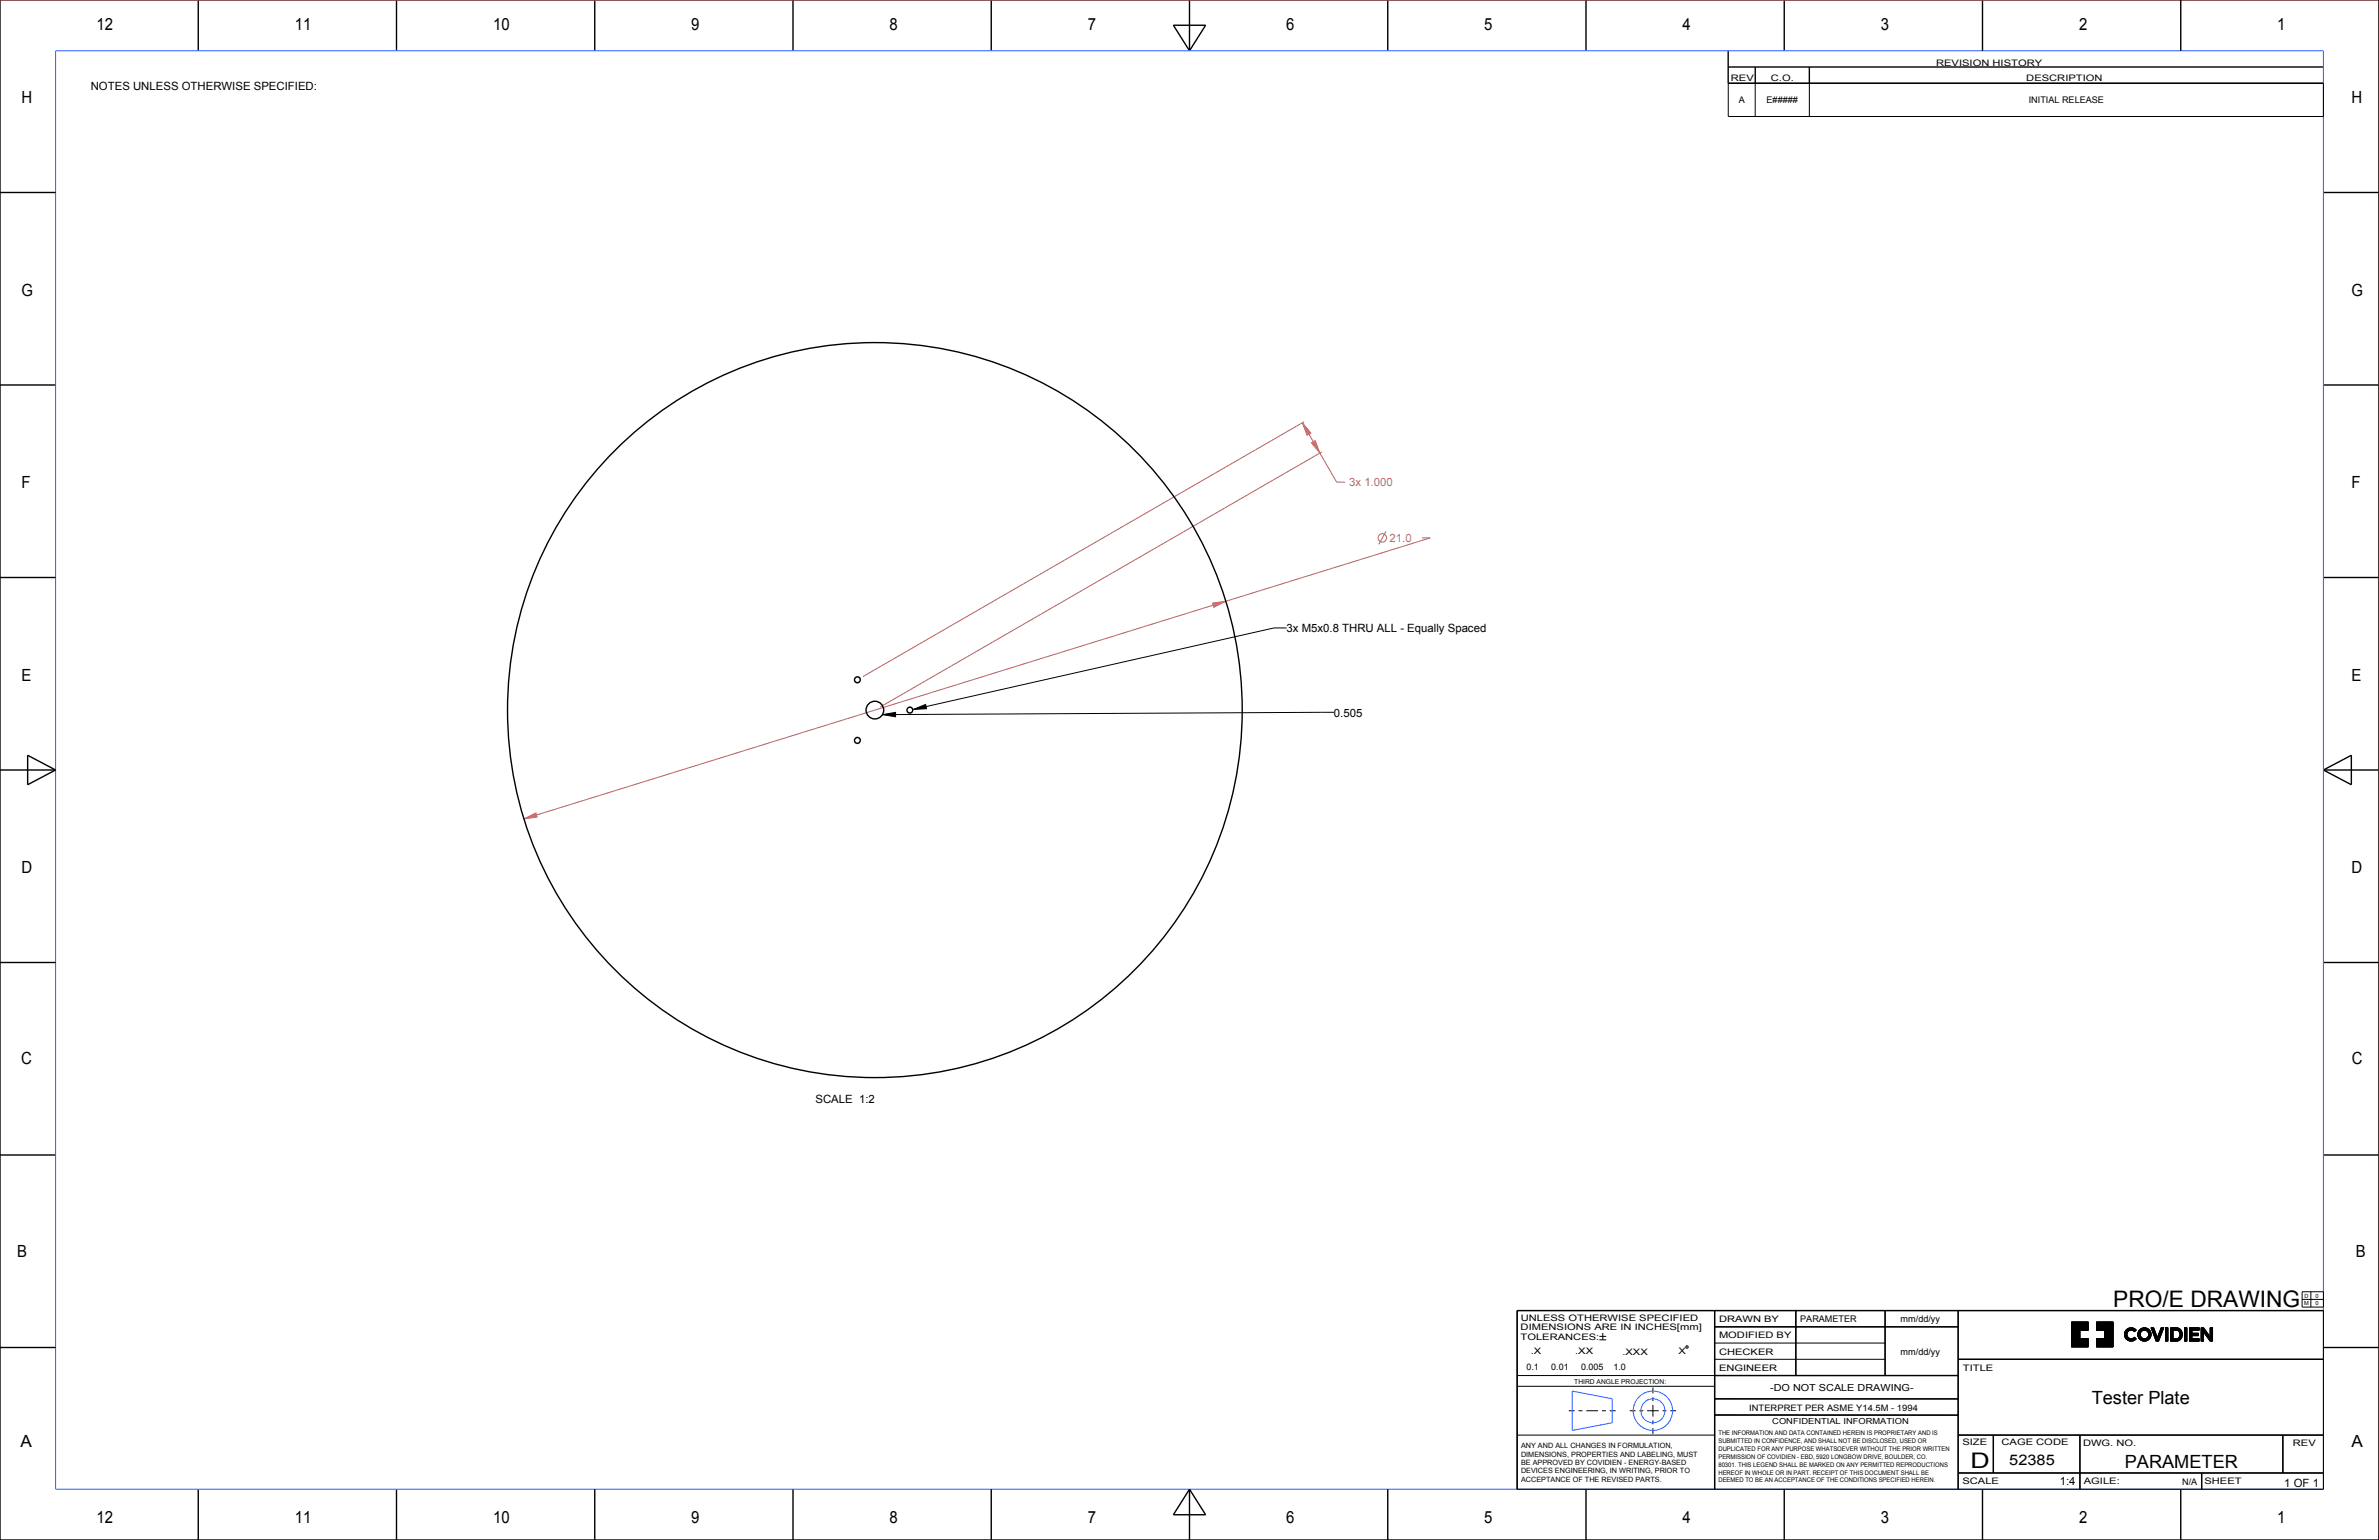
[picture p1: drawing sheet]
<svg xmlns="http://www.w3.org/2000/svg" width="864mm" height="559mm" viewBox="0 0 864 559" stroke-linecap="round" stroke-linejoin="round" font-family="sans-serif">
<defs><g id="words">
<text font-size="8.3" x="767.1" y="474.3">PRO/E DRAWING</text>
<text font-size="7.8" x="715.3" y="532.5">D</text>
<g font-size="6.6">
<text x="759.3" y="509.5">Tester Plate</text>
<text x="771.3" y="532.5">PARAMETER</text>
</g>
<g font-size="6.1">
<text x="35" y="10.8">12</text>
<text x="107" y="10.8">11</text>
<text x="179" y="10.8">10</text>
<text x="250.9" y="10.8">9</text>
<text x="322.9" y="10.8">8</text>
<text x="394.9" y="10.8">7</text>
<text x="466.8" y="10.8">6</text>
<text x="538.8" y="10.8">5</text>
<text x="610.8" y="10.8">4</text>
<text x="682.7" y="10.8">3</text>
<text x="754.7" y="10.8">2</text>
<text x="826.7" y="10.8">1</text>
<text x="7.8" y="37.5">H</text>
<text x="853.6" y="37.5">H</text>
<text x="7.8" y="107.3">G</text>
<text x="853.6" y="107.3">G</text>
<text x="7.8" y="177.2">F</text>
<text x="853.6" y="177.2">F</text>
<text x="7.8" y="247">E</text>
<text x="853.6" y="247">E</text>
<text x="7.8" y="316.9">D</text>
<text x="853.6" y="316.9">D</text>
<text x="7.7" y="386.1">C</text>
<text x="853.7" y="386.1">C</text>
<text x="6.2" y="456">B</text>
<text x="855.2" y="456">B</text>
<text x="7.5" y="525.2">A</text>
<text x="853.6" y="525.2">A</text>
<text x="35" y="552.7">12</text>
<text x="107" y="552.7">11</text>
<text x="179" y="552.7">10</text>
<text x="250.9" y="552.7">9</text>
<text x="322.9" y="552.7">8</text>
<text x="394.9" y="552.7">7</text>
<text x="466.8" y="552.7">6</text>
<text x="538.8" y="552.7">5</text>
<text x="610.8" y="552.7">4</text>
<text x="682.7" y="552.7">3</text>
<text x="754.7" y="552.7">2</text>
<text x="826.7" y="552.7">1</text>
</g>
<text font-size="5.3" x="729.4" y="531.5">52385</text>
<g font-size="4.1">
<text x="33" y="32.7">NOTES UNLESS OTHERWISE SPECIFIED:</text>
<text x="467.1" y="229.4">3x M5x0.8 THRU ALL - Equally Spaced</text>
<text x="484.2" y="260.1">0.505</text>
<text x="296" y="400.1">SCALE 1:2</text>
<text x="747.7" y="539">1:4</text>
<text x="829.2" y="539.6">1 OF 1</text>
</g>
<g font-size="4.1" fill="#c66">
<text x="489.8" y="176.5">3x 1.000</text>
<text x="504.4" y="196.8">21.0</text>
</g>
<text font-size="3.5" x="642.6" y="504.9">-DO NOT SCALE DRAWING-</text>
<g font-size="3.3">
<text x="631.2" y="37.5">A</text>
<text x="641.3" y="37.5">E#####</text>
<text x="736.4" y="37.5">INITIAL RELEASE</text>
<text x="653.5" y="479.8">PARAMETER</text>
<text x="690" y="479.8">mm/dd/yy</text>
<text x="690" y="491.6">mm/dd/yy</text>
<text x="792.1" y="538.7">N/A</text>
</g>
<g font-size="3.2">
<text x="702.8" y="23.8">REVISION HISTORY</text>
<text x="628.3" y="29.6">REV</text>
<text x="642.8" y="29.6">C.O.</text>
<text x="735.6" y="29.6">DESCRIPTION</text>
<text x="552.1" y="479.3">UNLESS OTHERWISE SPECIFIED</text>
<text x="624" y="479.7">DRAWN BY</text>
<text x="552" y="482.8">DIMENSIONS ARE IN INCHES[mm]</text>
<text x="624" y="485.6">MODIFIED BY</text>
<text x="552" y="486.2">TOLERANCES:</text>
<text x="555.7" y="491.3">.X</text>
<text x="571.8" y="491.3">.XX</text>
<text x="588.9" y="491.5">.XXX</text>
<text x="609.3" y="491.5">X</text>
<text x="624" y="491.5">CHECKER</text>
<text x="554.1" y="497.1">0.1</text>
<text x="563.1" y="497.1">0.01</text>
<text x="574" y="497.1">0.005</text>
<text x="585.7" y="497.1">1.0</text>
<text x="624" y="497.4">ENGINEER</text>
<text x="712.6" y="497.4">TITLE</text>
<text x="635" y="511.8">INTERPRET PER ASME Y14.5M - 1994</text>
<text x="712.4" y="524.4">SIZE</text>
<text x="726.6" y="524.4">CAGE CODE</text>
<text x="756.2" y="524.7">DWG. NO.</text>
<text x="832.3" y="524.7">REV</text>
<text x="712.4" y="538.6">SCALE</text>
<text x="756.4" y="538.6">AGILE:</text>
<text x="800.2" y="538.6">SHEET</text>
</g>
<text font-size="3" x="643.4" y="516.8">CONFIDENTIAL INFORMATION</text>
<g font-size="2.6">
<text x="552.1" y="525.5">ANY AND ALL CHANGES IN FORMULATION,</text>
<text x="552.1" y="528.5">DIMENSIONS, PROPERTIES AND LABELING, MUST</text>
<text x="552.1" y="531.6">BE APPROVED BY COVIDIEN - ENERGY-BASED</text>
<text x="552.1" y="534.6">DEVICES ENGINEERING, IN WRITING, PRIOR TO</text>
<text x="552.1" y="537.7">ACCEPTANCE OF THE REVISED PARTS.</text>
</g>
<text font-size="2.4" x="571.5" y="502.2">THIRD ANGLE PROJECTION:</text>
<g font-size="2.3">
<text x="623.8" y="520.8">THE INFORMATION AND DATA CONTAINED HEREIN IS PROPRIETARY AND IS</text>
<text x="623.8" y="523.7">SUBMITTED IN CONFIDENCE, AND SHALL NOT BE DISCLOSED, USED OR</text>
<text x="623.8" y="526.5">DUPLICATED FOR ANY PURPOSE WHATSOEVER WITHOUT THE PRIOR WRITTEN</text>
<text x="623.8" y="529.4">PERMISSION OF COVIDIEN - EBD, 5920 LONGBOW DRIVE, BOULDER, CO.</text>
<text x="623.8" y="532.2">80301. THIS LEGEND SHALL BE MARKED ON ANY PERMITTED REPRODUCTIONS</text>
<text x="623.8" y="535.1">HEREOF IN WHOLE OR IN PART. RECEIPT OF THIS DOCUMENT SHALL BE</text>
<text x="623.8" y="537.9">DEEMED TO BE AN ACCEPTANCE OF THE CONDITIONS SPECIFIED HEREIN.</text>
</g>
<g font-size="2.1">
<text x="836.4" y="473.7">M</text>
<text x="836.5" y="470.9">D</text>
<text x="840.6" y="470.9">0</text>
<text x="840.6" y="473.7">0</text>
</g>
</g></defs>
<g fill="none" stroke="#000" stroke-width=".36">
<path d="M752 479.7h6v3h-3l-3 6zM752 479.7h6v3h-3v3h3v3h-6zM761 479.7h6.1v9l-3-3v-3h-3.1zM761 479.7h6.1v9h-6.1v-3h3.1v-3h-3.1zM580.6 484.9h2.5M580.6 486.2h2.5M581.8 483.7v2.5M612 488.6l.6-.2 .2 .6-.6 .2zM755 482.7v3h3v3h-6zM761 485.7h3.1l3 3h-6.1zM771.2 483.9l1-.3-.1 .6-.9 .4zM771.2 484.6l.9-.4v.5l-.8 .2z"/>
<path d="M771.3 484.9l.8-.2 .3 .5-.8 .3zM771.4 483.2l1.2-.2-.4 .6-1 .3zM771.6 482.9l1.8-.2-2 .5zM771.6 485.5l.8-.3 .4 .3-1 .3zM771.8 482.6a2.41 2.41 0 0 1 3.7 .1l-.7 .5-.9-.5-2.3 .2zM771.8 485.8l1-.3 1.1 .3 .9-.6 .7 .6a2.41 2.41 0 0 1-3.7 0zM772 482.5a2.41 2.41 0 0 1 3.5 .2l-.7 .5a1.57 1.57 0 0 0-2.3-.1 1.57 1.57 0 0 0 0 2.3 1.57 1.57 0 0 0 2.3-.2l.7 .6a2.41 2.41 0 0 1-3.5 .2 2.41 2.41 0 0 1 0-3.5zM776.1 483.9l.9-.3-.1 .6-.8 .3zM776.1 484.5l.8-.3v.4l-.8 .2zM776.1 484.8l.8-.2 .3 .6-.8 .2zM776.2 483.3l1.1-.2-.3 .5-.9 .3zM776.4 483l1.4-.2-1.6 .5z"/>
<path d="M776.4 485.4l.8-.2 .3 .3-1 .2zM776.5 482.7l3.7-.2a2.41 2.41 0 0 1-.5 3.8l-2.2 .1-.8-.5 1.7-.1a1.57 1.57 0 0 0 1.6-1.9 1.57 1.57 0 0 0-2.2-1.1l-1.4 .2zM776.5 485.7l1-.2 .5 .2-1.3 .2zM776.7 482.5a2.41 2.41 0 0 1 3.5 0l-3.7 .2zM776.7 485.9l1.7-.1zM777.5 486.4l2.2-.1-1.3 .3zM780.9 481.8h.9l1.4 3.6-.5 1.2zM780.9 481.8h.9l1.4 3.6 1.3-3.6h.9l-1.8 4.8h-.9zM784.5 481.8h.9l-1.8 4.8h-.9zM786.1 481.8h.8v4.8h-.8zM788 481.8l.8 .9v3.1h2.9l-3.7 .8zM788 486.6l3.7-.8-1.2 .8z"/>
<path d="M788 481.8l2.5 .1 1.2 .7-2.9 .1zM788 481.8h2.1a2.43 2.43 0 0 1 2.1 2.4 2.43 2.43 0 0 1-2.1 2.4h-2.1zM788.8 482.7l2.9-.1 .5 1.2-.2 1.5h-1l.3-1.2-.5-1.2-.5-.2zM788.8 482.7h1.3a1.6 1.6 0 0 1 1.3 1.5 1.6 1.6 0 0 1-1.3 1.6h-1.3zM790.2 485.8l.8-.5h1l-.3 .5zM793 481.8h.8v4.8h-.8zM794.8 481.8h3.5v.9h-2.6l-.9 3.9zM794.8 481.8h3.5v.9h-2.6v1.1h2.3v.8h-2.3v1.2h2.6v.8h-3.5zM795.7 482.7v1.1h2.3v.8h-2.3l-.9 2zM795.7 484.6v1.2h2.6v.8h-3.5zM799.1 481.8h.8l2.4 3.4 .9-3.4v4.8h-.9l-2.4-3.3v3.3h-.8zM799.1 481.8h.8l2.4 3.4v-3.4h.9v4.8h-.9l-2.4-3.3v3.3h-.8z"/>
<path d="M802.3 481.8h.9l-.9 3.4z"/>
<circle cx="778.4" cy="484.2" r="2.41"/>
<circle cx="778.4" cy="484.2" r="1.57"/>
</g>
<g fill="#000">
<path d="M752 479.7h6v3h-3l-3 6zM755 482.7v3h3v3h-6zM761 479.7h6.1v9l-3-3v-3h-3.1zM761 485.7h3.1l3 3h-6.1zM771.2 484.6l.9-.4v.5l-.8 .2zM771.2 483.9l1-.3-.1 .6-.9 .4zM771.3 484.9l.8-.2 .3 .5-.8 .3zM771.4 483.2l1.2-.2-.4 .6-1 .3zM771.6 485.5l.8-.3 .4 .3-1 .3zM771.6 482.9l1.8-.2-2 .5zM771.8 485.8l1-.3 1.1 .3 .9-.6 .7 .6a2.41 2.41 0 0 1-3.7 0zM771.8 482.6a2.41 2.41 0 0 1 3.7 .1l-.7 .5-.9-.5-2.3 .2z"/>
<path d="M776.1 484.5l.8-.3v.4l-.8 .2zM776.1 483.9l.9-.3-.1 .6-.8 .3zM776.1 484.8l.8-.2 .3 .6-.8 .2zM776.2 483.3l1.1-.2-.3 .5-.9 .3zM776.4 485.4l.8-.2 .3 .3-1 .2zM776.4 483l1.4-.2-1.6 .5zM776.5 485.7l1-.2 .5 .2-1.3 .2zM776.5 482.7l3.7-.2a2.41 2.41 0 0 1-.5 3.8l-2.2 .1-.8-.5 1.7-.1a1.57 1.57 0 0 0 1.6-1.9 1.57 1.57 0 0 0-2.2-1.1l-1.4 .2zM776.7 482.5a2.41 2.41 0 0 1 3.5 0l-3.7 .2zM776.7 485.9l1.7-.1zM777.5 486.4l2.2-.1-1.3 .3zM784.5 481.8h.9l-1.8 4.8h-.9z"/>
<path d="M780.9 481.8h.9l1.4 3.6-.5 1.2zM786.1 481.8h.8v4.8h-.8zM788.8 482.7l2.9-.1 .5 1.2-.2 1.5h-1l.3-1.2-.5-1.2-.5-.2zM788 481.8l.8 .9v3.1h2.9l-3.7 .8zM788 486.6l3.7-.8-1.2 .8zM790.2 485.8l.8-.5h1l-.3 .5zM788 481.8l2.5 .1 1.2 .7-2.9 .1zM793 481.8h.8v4.8h-.8zM795.7 482.7v1.1h2.3v.8h-2.3l-.9 2zM794.8 481.8h3.5v.9h-2.6l-.9 3.9zM795.7 484.6v1.2h2.6v.8h-3.5zM799.1 481.8h.8l2.4 3.4 .9-3.4v4.8h-.9l-2.4-3.3v3.3h-.8z"/>
<path d="M802.3 481.8h.9l-.9 3.4z"/>
</g>
<g fill="none" stroke="#c66" stroke-width=".38">
<path d="M503.1 192.8l-2.6 4.8"/>
<circle cx="501.8" cy="195.2" r="1.56"/>
</g>
<path d="M440.2 218.8l4.8-.6-4.4 2.2z" fill="#c66"/>
<path d="M440.2 218.8l4.8-.6-4.4 2.2z" fill="none" stroke="#c66" stroke-width=".36"/>
<path d="M190.2 297.1l4.3-2.1 .5 1.5z" fill="#c66"/>
<path d="M190.2 297.1l4.3-2.1 .5 1.5z" fill="none" stroke="#c66" stroke-width=".36"/>
<path d="M476.1 160.7l1.3-.8 1.7 4.5z" fill="#c66"/>
<path d="M476.1 160.7l1.3-.8 1.7 4.5z" fill="none" stroke="#c66" stroke-width=".36"/>
<path d="M472.8 153.4l3 3.7-1.3 .8z" fill="#c66"/>
<path d="M472.8 153.4l3 3.7-1.3 .8z" fill="none" stroke="#c66" stroke-width=".36"/>
<path d="M320.3 259.3l4.8-.8v1.6zM331.5 257.4l4.5-1.8 .3 1.6z" fill="#000"/>
<g fill="none" stroke="#000" stroke-width=".36">
<path d="M627.4 30.2h216v12.1h-216zM637.2 30.2v12.1M656.8 30.2v12.1M467.1 227.9h-4.6l-131 29.5M320.3 259.3l4.8-.8v1.6zM331.5 257.4l4.5-1.8 .3 1.6zM484.2 258.5l-163.9 .8M550.7 475.6h292.7v64.8h-292.7zM622.4 475.6v64.8M651.9 475.6v23.5M684.3 475.6v23.5M710.8 475.6v64.8"/>
<path d="M835.7 468.7h7.7v5.6h-7.7zM835.7 471.5h7.7M838.9 468.7v5.6M550.7 499.1h160.1M622.4 493.2h61.9M622.4 487.3h61.9M622.4 481.4h88.4M710.8 493.2h132.6M550.7 503h71.7M569.5 511.9h2.1M573 511.9h1.4M575.9 511.9h4.2"/>
<path d="M581.5 511.9h1.4M584.4 511.9h2.1M591.6 511.9h2.1M595.1 511.9h1.4M597.9 511.9h4.2M600 503.5v2.1M600 507v1.4M600 509.8v4.2M600 515.4v1.4M600 518.2v2.1M603.5 511.9h1.4M606.3 511.9h2.1"/>
<path d="M622.4 513.5h88.4M622.4 507.6h88.4M550.7 520.7h71.7M710.8 534.5h132.6M710.8 520.7h132.6M723.6 520.7v13.8M755 520.7v19.7M799.2 534.5v5.9M828.7 520.7v13.8"/>
</g>
<path d="M0 0h.1M0 0h863.6v558.8M472.8 153.4l12.4 21.5h3M473.4 153l-160.2 92.5M479.8 164l-160.2 92.5M516.2 195.2h3l-329 101.9" fill="none" stroke="#c66" stroke-width=".38"/>
<g fill="none" stroke="#000" stroke-width=".51">
<path d="M72 0v18.4M143.9 0v18.4M215.9 0v18.4M287.9 0v18.4M359.8 0v18.4M431.8 0v18.4M503.8 0v18.4M575.7 0v18.4M647.7 0v18.4M719.7 0v18.4M791.6 0v18.4M0 0h863.6v558.8h-863.6z"/>
<path d="M425.9 9.2h11.8l-5.9 9.2zM627.3 18.4v11.8h216.1M627.3 24.3h216.1M637.2 24.3v5.9M656.8 24.3v5.9M0 69.8h20.2M843.4 69.8h20.2M0 139.7h20.2M843.4 139.7h20.2M0 209.5h20.2M843.4 209.5h20.2M0 279.4h20.2"/>
<path d="M10 274.1l10.2 5.3-10.2 5.3zM843.4 279.4h20.2M843.4 279.4l10.2-5.3v10.6zM0 349.2h20.2M843.4 349.2h20.2M0 419.1h20.2M843.4 419.1h20.2M622.4 475.6v64.8M651.9 475.6v23.5M684.3 475.6v23.5M710.8 475.6v64.8M843.4 475.6h-292.7v64.8"/>
<path d="M0 488.9h20.2M622.4 499.1h88.4M622.4 481.4h88.4M710.8 493.2h132.6M843.4 488.9h20.2M622.4 507.6h88.4M622.5 513.4l88.3 .1M710.8 534.5h132.6M710.8 520.7h132.6M723.6 520.7v13.8M755 520.7v19.7M799.2 534.5v5.9"/>
<path d="M828.7 520.7v13.8M72 540.4v18.4M143.9 540.4v18.4M215.9 540.4v18.4M287.9 540.4v18.4M359.8 540.4v18.4M431.8 540.4l5.9 9.2h-11.8zM431.8 540.4v18.4M503.8 540.4v18.4M575.7 540.4v18.4M647.7 540.4v18.4M719.7 540.4v18.4"/>
<path d="M791.6 540.4v18.4"/>
<circle cx="311.2" cy="246.7" r="1.05"/>
<circle cx="317.6" cy="257.7" r="133.4"/>
<circle cx="317.6" cy="257.7" r="3.2"/>
<circle cx="330.3" cy="257.7" r="1.05"/>
<circle cx="311.2" cy="268.7" r="1.05"/>
</g>
<g fill="none" stroke="#36f" stroke-width=".38">
<path d="M20.2 18.4h823.2v522h-823.2zM570.7 504.8l14.5 2.7v8.8l-14.5 2.7z"/>
<circle cx="600" cy="511.9" r="7.1"/>
<circle cx="600" cy="511.9" r="4.4"/>
</g>
<path d="M312.5 246.7a1.25 1.25 0 0 0-1.8-1.2 1.25 1.25 0 0 0-.3 2.1 1.25 1.25 0 0 0 2-.5l.1-.4M331.5 257.7a1.25 1.25 0 0 0-1.7-1.2 1.25 1.25 0 0 0-.4 2.1 1.25 1.25 0 0 0 2.1-.5v-.4M312.5 268.7a1.25 1.25 0 0 0-1.8-1.2 1.25 1.25 0 0 0-.3 2.1 1.25 1.25 0 0 0 2-.5l.1-.4" fill="none" stroke="#d9d2ad" stroke-width=".36" stroke-dasharray="2.6 1.7" stroke-linecap="butt"/>
<use href="#words"/>
</svg>
